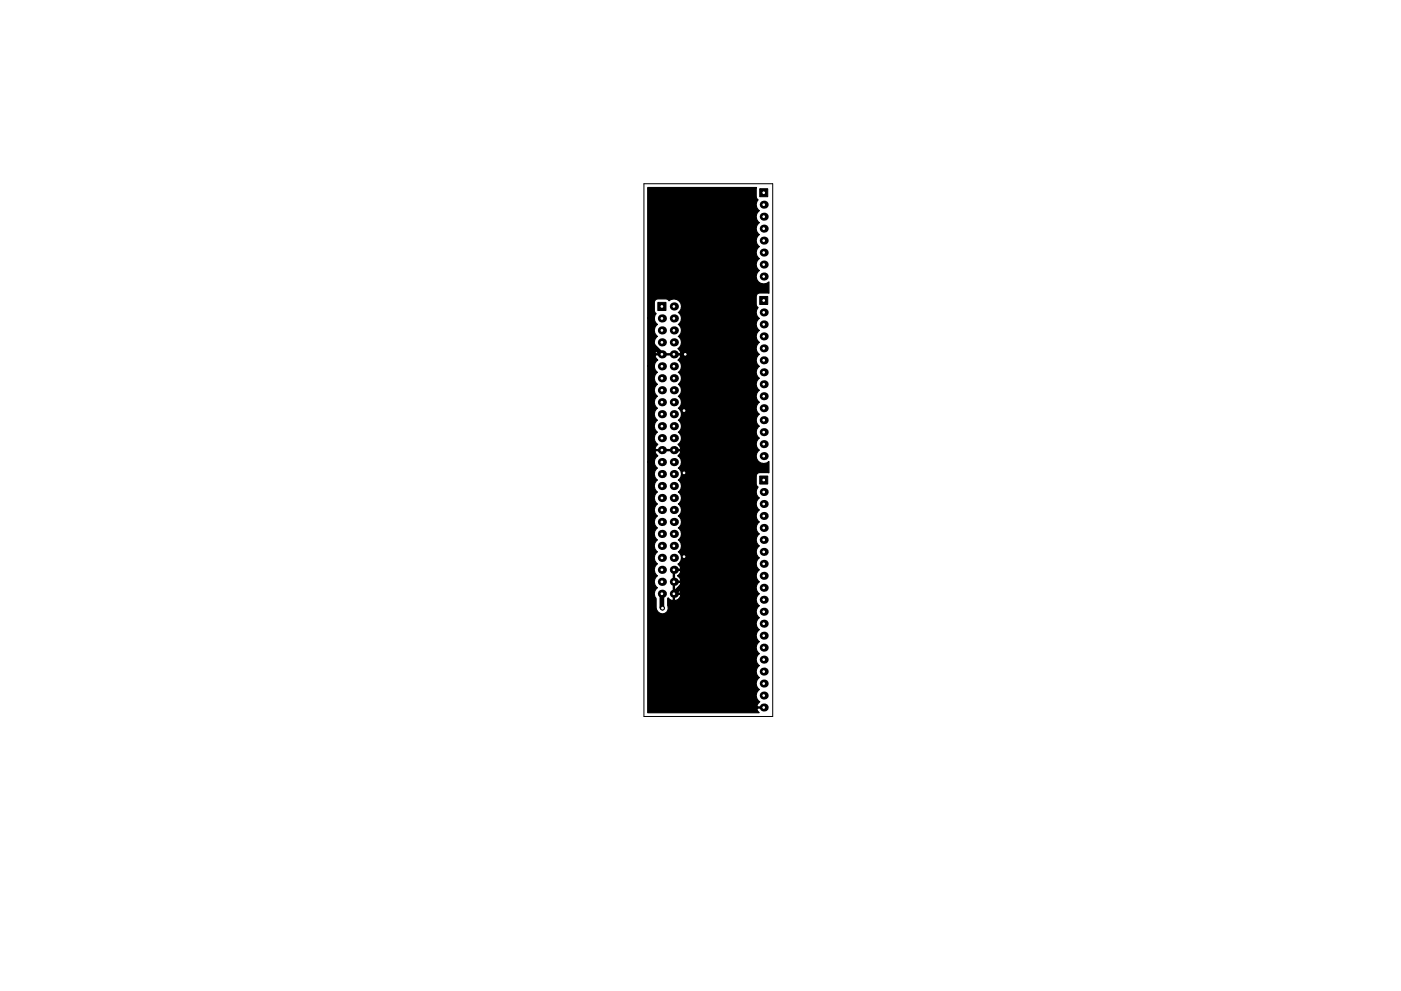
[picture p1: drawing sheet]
<svg xmlns="http://www.w3.org/2000/svg" width="297mm" height="210mm" viewBox="0 0 297 210" stroke-linecap="round" stroke-linejoin="round" font-family="sans-serif">
<path d="M136.5 39h27.3v113h-27.3z" fill="none" stroke="#000" stroke-width=".21"/>
<g fill="#000" stroke="#000" stroke-width=".21">
<path d="M161.1 40h1.7v1.7h-1.7zM139.5 64.2h1.7v1.7h-1.7zM161.1 62.9h1.7v1.7h-1.7zM161.1 101h1.7v1.7h-1.7z"/>
<circle cx="145.3" cy="75.2" r=".4"/>
<circle cx="145" cy="87.1" r=".4"/>
<circle cx="145" cy="100.3" r=".4"/>
<circle cx="145" cy="118.1" r=".4"/>
<circle cx="140.5" cy="129" r=".4"/>
</g>
<g fill="#000">
<circle cx="161.9" cy="48.5" r=".85"/>
<circle cx="161.9" cy="51" r=".85"/>
<circle cx="161.9" cy="53.6" r=".85"/>
<circle cx="161.9" cy="56.1" r=".85"/>
<circle cx="161.9" cy="58.7" r=".85"/>
<circle cx="161.9" cy="43.4" r=".85"/>
<circle cx="161.9" cy="46" r=".85"/>
<circle cx="140.3" cy="67.6" r=".86"/>
<circle cx="140.3" cy="70.1" r=".86"/>
<circle cx="140.3" cy="72.6" r=".86"/>
<circle cx="140.3" cy="77.7" r=".86"/>
<circle cx="140.3" cy="75.2" r=".86"/>
<circle cx="142.9" cy="67.6" r=".86"/>
<circle cx="142.9" cy="70.1" r=".86"/>
<circle cx="142.9" cy="72.6" r=".86"/>
<circle cx="142.9" cy="77.7" r=".86"/>
<circle cx="142.9" cy="65" r=".86"/>
<circle cx="142.9" cy="75.2" r=".86"/>
<circle cx="161.9" cy="66.3" r=".85"/>
<circle cx="161.9" cy="76.4" r=".85"/>
<circle cx="161.9" cy="68.8" r=".85"/>
<circle cx="161.9" cy="71.4" r=".85"/>
<circle cx="161.9" cy="79" r=".85"/>
<circle cx="161.9" cy="73.9" r=".85"/>
<circle cx="140.3" cy="80.3" r=".86"/>
<circle cx="140.3" cy="82.8" r=".86"/>
<circle cx="140.3" cy="87.9" r=".86"/>
<circle cx="140.3" cy="85.3" r=".86"/>
<circle cx="140.3" cy="90.4" r=".86"/>
<circle cx="140.3" cy="93" r=".86"/>
<circle cx="140.3" cy="95.5" r=".86"/>
<circle cx="140.3" cy="98" r=".86"/>
<circle cx="142.9" cy="87.9" r=".86"/>
<circle cx="142.9" cy="80.3" r=".86"/>
<circle cx="142.9" cy="82.8" r=".86"/>
<circle cx="142.9" cy="90.4" r=".86"/>
<circle cx="142.9" cy="93" r=".86"/>
<circle cx="142.9" cy="95.5" r=".86"/>
<circle cx="142.9" cy="85.3" r=".86"/>
<circle cx="142.9" cy="98" r=".86"/>
<circle cx="161.9" cy="86.6" r=".85"/>
<circle cx="161.9" cy="89.1" r=".85"/>
<circle cx="161.9" cy="96.8" r=".85"/>
<circle cx="161.9" cy="81.5" r=".85"/>
<circle cx="161.9" cy="84.1" r=".85"/>
<circle cx="161.9" cy="91.7" r=".85"/>
<circle cx="161.9" cy="94.2" r=".85"/>
<circle cx="140.3" cy="100.6" r=".86"/>
<circle cx="140.3" cy="115.8" r=".86"/>
<circle cx="140.3" cy="103.1" r=".86"/>
<circle cx="140.3" cy="105.7" r=".86"/>
<circle cx="140.3" cy="108.2" r=".86"/>
<circle cx="140.3" cy="113.3" r=".86"/>
<circle cx="140.3" cy="118.4" r=".86"/>
<circle cx="140.3" cy="110.7" r=".86"/>
<circle cx="142.9" cy="100.6" r=".86"/>
<circle cx="142.9" cy="103.1" r=".86"/>
<circle cx="142.9" cy="105.7" r=".86"/>
<circle cx="142.9" cy="113.3" r=".86"/>
<circle cx="142.9" cy="115.8" r=".86"/>
<circle cx="142.9" cy="118.4" r=".86"/>
<circle cx="142.9" cy="108.2" r=".86"/>
<circle cx="142.9" cy="110.7" r=".86"/>
<circle cx="161.9" cy="104.4" r=".85"/>
<circle cx="161.9" cy="109.5" r=".85"/>
<circle cx="161.9" cy="117.1" r=".85"/>
<circle cx="161.9" cy="106.9" r=".85"/>
<circle cx="161.9" cy="119.6" r=".85"/>
<circle cx="161.9" cy="112" r=".85"/>
<circle cx="161.9" cy="114.5" r=".85"/>
<circle cx="140.3" cy="123.4" r=".86"/>
<circle cx="140.3" cy="126" r=".86"/>
<circle cx="140.3" cy="120.9" r=".86"/>
<circle cx="142.9" cy="120.9" r=".86"/>
<circle cx="142.9" cy="123.4" r=".86"/>
<circle cx="142.9" cy="126" r=".86"/>
<circle cx="161.9" cy="129.8" r=".85"/>
<circle cx="161.9" cy="132.3" r=".85"/>
<circle cx="161.9" cy="134.9" r=".85"/>
<circle cx="161.9" cy="137.4" r=".85"/>
<circle cx="161.9" cy="124.7" r=".85"/>
<circle cx="161.9" cy="127.2" r=".85"/>
<circle cx="161.9" cy="139.9" r=".85"/>
<circle cx="161.9" cy="122.2" r=".85"/>
<circle cx="161.9" cy="142.5" r=".85"/>
<circle cx="161.9" cy="145" r=".85"/>
<circle cx="161.9" cy="150.1" r=".85"/>
<circle cx="161.9" cy="147.6" r=".85"/>
</g>
<path d="M161.3 56.1h.6M142.9 67.6h.1M142.9 70.1h.1" fill="none" stroke="#000" stroke-width=".25"/>
<path d="M140.3 75.2l-2.1-2.2v-10.8l1-1h5.1l1 1v13l-.3 .2v48.4l-2.1 2.2M140.3 126v2.9l.2 .1" fill="none" stroke="#000" stroke-width="1"/>
<path d="M137.3 39.8h23.1l-.1 1.9 .4 .7a1.51 1.51 0 0 0 .3 2.3 1.51 1.51 0 0 0 0 2.5 1.51 1.51 0 0 0 0 2.6 1.51 1.51 0 0 0 0 2.5 1.51 1.51 0 0 0 0 2.6 1.51 1.51 0 0 0 0 2.5 1.58 1.58 0 0 0-.3 2.3 1.58 1.58 0 0 0 2.3 .1v2.4h-1.9l-.5 .2-.2 .2-.1 2 .4 .6-.3 .5a1.5 1.5 0 0 0 .6 1.9 1.51 1.51 0 0 0 0 2.5 1.51 1.51 0 0 0 0 2.5 1.51 1.51 0 0 0 0 2.6 1.51 1.51 0 0 0 0 2.5 1.51 1.51 0 0 0 0 2.6 1.51 1.51 0 0 0 0 2.5 1.51 1.51 0 0 0 0 2.5 1.51 1.51 0 0 0 0 2.6 1.51 1.51 0 0 0 0 2.5 1.51 1.51 0 0 0 0 2.6 1.51 1.51 0 0 0 0 2.5 1.58 1.58 0 0 0-.3 2.3 1.58 1.58 0 0 0 2.3 .1v2.4h-1.9l-.5 .2-.2 .2-.1 2 .4 .6-.3 .5a1.5 1.5 0 0 0 .6 1.9 1.51 1.51 0 0 0 0 2.5 1.51 1.51 0 0 0 0 2.5 1.51 1.51 0 0 0 0 2.6 1.51 1.51 0 0 0 0 2.5 1.51 1.51 0 0 0 0 2.6 1.51 1.51 0 0 0 0 2.5 1.51 1.51 0 0 0 0 2.5 1.51 1.51 0 0 0 0 2.6 1.51 1.51 0 0 0 0 2.5 1.51 1.51 0 0 0 0 2.6 1.51 1.51 0 0 0 0 2.5 1.51 1.51 0 0 0 0 2.5 1.51 1.51 0 0 0 0 2.6 1.51 1.51 0 0 0 0 2.5 1.51 1.51 0 0 0 0 2.6 1.51 1.51 0 0 0 0 2.5 1.51 1.51 0 0 0 .1 2.6l-.4 .4-.2 .5 .1 .2h1.5v.2h-1.5l-.1 .3 .5 .7h-23.7v-53.2h1.4l.1 .6 .6 .7a1.52 1.52 0 0 0 0 2.5 1.52 1.52 0 0 0 0 2.6 1.52 1.52 0 0 0 0 2.5 1.52 1.52 0 0 0 0 2.6 1.52 1.52 0 0 0 0 2.5 1.52 1.52 0 0 0 0 2.5 1.52 1.52 0 0 0 0 2.6 1.52 1.52 0 0 0 0 2.5 1.52 1.52 0 0 0 0 2.6 1.52 1.52 0 0 0 0 2.5 1.51 1.51 0 0 0-.3 2.3l.1 2.4a1.26 1.26 0 0 0 1.6 .8 1.26 1.26 0 0 0 .8-1.7v-1.5l.1-.2 .8 .6 .2-.1v-1.2h.3v1.2a1.01 1.01 0 0 0 1.2-1.2h-1.5v-2.5h.3v2.3h1.2l.1-.3-.1-.4-.6-.5 .6-.5 .1-.4-.1-.2h-1.5v-2.6h.3v2.3h1.2l.1-.2-.1-.4-.6-.5 .6-.5 .1-.4-.1-.3h-1.5v-.2h1.5l.1-.3-.1-.4-.5-.4 .3-.2a1.55 1.55 0 0 0-.2-2.4 1.52 1.52 0 0 0 0-2.6 1.52 1.52 0 0 0 0-2.5 1.52 1.52 0 0 0 0-2.5 1.52 1.52 0 0 0 0-2.6 1.52 1.52 0 0 0 0-2.5 1.52 1.52 0 0 0 0-2.6 1.52 1.52 0 0 0 0-2.5 1.53 1.53 0 0 0-.1-2.6l.5-.4 .1-.4-.1-.3h-5.2l-.1 .3 .2 .4 .4 .4-.7 .7-.1 .6h-1.4v-20.3h1.4l.1 .6 .6 .7a1.52 1.52 0 0 0 0 2.5 1.52 1.52 0 0 0 0 2.6 1.52 1.52 0 0 0 0 2.5 1.52 1.52 0 0 0 0 2.5 1.52 1.52 0 0 0 0 2.6 1.53 1.53 0 0 0 .1 2.6l-.4 .4-.2 .4 .1 .3h5.2l.1-.3-.1-.4-.5-.4 .3-.2a1.55 1.55 0 0 0-.2-2.4 1.52 1.52 0 0 0 0-2.6 1.52 1.52 0 0 0 0-2.5 1.52 1.52 0 0 0 0-2.5 1.52 1.52 0 0 0 0-2.6 1.52 1.52 0 0 0 0-2.5 1.53 1.53 0 0 0-.1-2.6l.5-.4 .1-.5-.1-.2h-5.2l-.1 .2 .2 .5 .4 .4-.7 .7-.1 .6h-1.4v-10.1h1.4l.1 .6 .6 .6a1.52 1.52 0 0 0 0 2.6 1.53 1.53 0 0 0 .1 2.6l-.4 .4-.2 .4 .1 .3h5.2l.1-.3-.1-.4-.5-.4 .3-.2a1.55 1.55 0 0 0-.2-2.4 1.52 1.52 0 0 0 0-2.6 1.52 1.52 0 0 0 0-2.5 1.59 1.59 0 0 0 .3-2.3 1.59 1.59 0 0 0-2.3-.2l-.6-.4h-1.7a.74 .74 0 0 0-.8 .8v1.7l.4 .6-.3 .4-.1 .7h-1.4z" fill="#000" stroke="#000" stroke-width=".25"/>
<g fill="#fff" stroke="#fff" stroke-width=".21">
<circle cx="145" cy="118.1" r=".17"/>
<circle cx="145" cy="100.3" r=".17"/>
<circle cx="145" cy="87.1" r=".17"/>
<circle cx="145.3" cy="75.2" r=".17"/>
<circle cx="140.5" cy="129" r=".17"/>
<circle cx="161.9" cy="101.8" r=".17"/>
<circle cx="161.9" cy="104.4" r=".17"/>
<circle cx="161.9" cy="106.9" r=".17"/>
<circle cx="161.9" cy="109.5" r=".17"/>
<circle cx="161.9" cy="112" r=".17"/>
<circle cx="161.9" cy="114.5" r=".17"/>
<circle cx="161.9" cy="117.1" r=".17"/>
<circle cx="161.9" cy="119.6" r=".17"/>
<circle cx="161.9" cy="122.2" r=".17"/>
<circle cx="161.9" cy="124.7" r=".17"/>
<circle cx="161.9" cy="127.2" r=".17"/>
<circle cx="161.9" cy="129.8" r=".17"/>
<circle cx="161.9" cy="132.3" r=".17"/>
<circle cx="161.9" cy="134.9" r=".17"/>
<circle cx="161.9" cy="137.4" r=".17"/>
<circle cx="161.9" cy="139.9" r=".17"/>
<circle cx="161.9" cy="142.5" r=".17"/>
<circle cx="161.9" cy="145" r=".17"/>
<circle cx="161.9" cy="147.6" r=".17"/>
<circle cx="161.9" cy="150.1" r=".17"/>
<circle cx="140.3" cy="65" r=".17"/>
<circle cx="142.9" cy="65" r=".17"/>
<circle cx="140.3" cy="67.6" r=".17"/>
<circle cx="142.9" cy="67.6" r=".17"/>
<circle cx="140.3" cy="70.1" r=".17"/>
<circle cx="142.9" cy="70.1" r=".17"/>
<circle cx="140.3" cy="72.6" r=".17"/>
<circle cx="142.9" cy="72.6" r=".17"/>
<circle cx="140.3" cy="75.2" r=".17"/>
<circle cx="142.9" cy="75.2" r=".17"/>
<circle cx="140.3" cy="77.7" r=".17"/>
<circle cx="142.9" cy="77.7" r=".17"/>
<circle cx="140.3" cy="80.3" r=".17"/>
<circle cx="142.9" cy="80.3" r=".17"/>
<circle cx="140.3" cy="82.8" r=".17"/>
<circle cx="142.9" cy="82.8" r=".17"/>
<circle cx="140.3" cy="85.3" r=".17"/>
<circle cx="142.9" cy="85.3" r=".17"/>
<circle cx="140.3" cy="87.9" r=".17"/>
<circle cx="142.9" cy="87.9" r=".17"/>
<circle cx="140.3" cy="90.4" r=".17"/>
<circle cx="142.9" cy="90.4" r=".17"/>
<circle cx="140.3" cy="93" r=".17"/>
<circle cx="142.9" cy="93" r=".17"/>
<circle cx="140.3" cy="95.5" r=".17"/>
<circle cx="142.9" cy="95.5" r=".17"/>
<circle cx="140.3" cy="98" r=".17"/>
<circle cx="142.9" cy="98" r=".17"/>
<circle cx="140.3" cy="100.6" r=".17"/>
<circle cx="142.9" cy="100.6" r=".17"/>
<circle cx="140.3" cy="103.1" r=".17"/>
<circle cx="142.9" cy="103.1" r=".17"/>
<circle cx="140.3" cy="105.7" r=".17"/>
<circle cx="142.9" cy="105.7" r=".17"/>
<circle cx="140.3" cy="108.2" r=".17"/>
<circle cx="142.9" cy="108.2" r=".17"/>
<circle cx="140.3" cy="110.7" r=".17"/>
<circle cx="142.9" cy="110.7" r=".17"/>
<circle cx="140.3" cy="113.3" r=".17"/>
<circle cx="142.9" cy="113.3" r=".17"/>
<circle cx="140.3" cy="115.8" r=".17"/>
<circle cx="142.9" cy="115.8" r=".17"/>
<circle cx="140.3" cy="118.4" r=".17"/>
<circle cx="142.9" cy="118.4" r=".17"/>
<circle cx="140.3" cy="120.9" r=".17"/>
<circle cx="142.9" cy="120.9" r=".17"/>
<circle cx="140.3" cy="123.4" r=".17"/>
<circle cx="142.9" cy="123.4" r=".17"/>
<circle cx="140.3" cy="126" r=".17"/>
<circle cx="142.9" cy="126" r=".17"/>
<circle cx="161.9" cy="40.9" r=".17"/>
<circle cx="161.9" cy="43.4" r=".17"/>
<circle cx="161.9" cy="46" r=".17"/>
<circle cx="161.9" cy="48.5" r=".17"/>
<circle cx="161.9" cy="51" r=".17"/>
<circle cx="161.9" cy="53.6" r=".17"/>
<circle cx="161.9" cy="56.1" r=".17"/>
<circle cx="161.9" cy="58.7" r=".17"/>
<circle cx="161.9" cy="63.7" r=".17"/>
<circle cx="161.9" cy="66.3" r=".17"/>
<circle cx="161.9" cy="68.8" r=".17"/>
<circle cx="161.9" cy="71.4" r=".17"/>
<circle cx="161.9" cy="73.9" r=".17"/>
<circle cx="161.9" cy="76.4" r=".17"/>
<circle cx="161.9" cy="79" r=".17"/>
<circle cx="161.9" cy="81.5" r=".17"/>
<circle cx="161.9" cy="84.1" r=".17"/>
<circle cx="161.9" cy="86.6" r=".17"/>
<circle cx="161.9" cy="89.1" r=".17"/>
<circle cx="161.9" cy="91.7" r=".17"/>
<circle cx="161.9" cy="94.2" r=".17"/>
<circle cx="161.9" cy="96.8" r=".17"/>
</g>
</svg>
